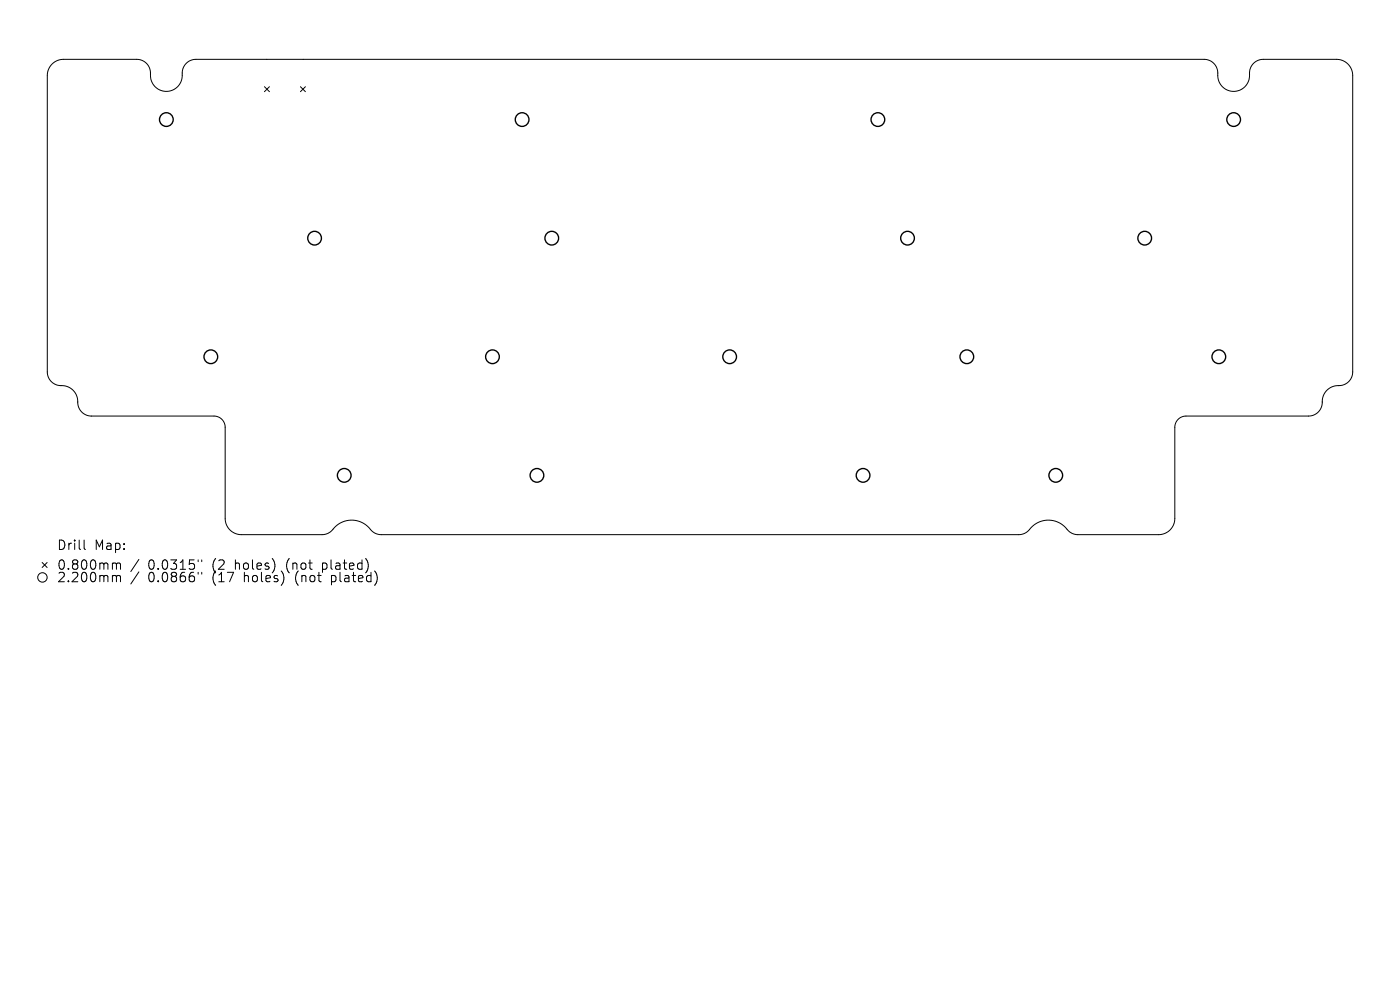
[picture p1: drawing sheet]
<svg xmlns="http://www.w3.org/2000/svg" width="297mm" height="210mm" viewBox="0 0 297 210" stroke-linecap="round" stroke-linejoin="round" font-family="sans-serif">
<defs><g id="words">
<g font-size="2.8">
<text x="12" y="117">Drill</text>
<text x="20" y="117">Map:</text>
<text x="12" y="121.2">0.800mm</text>
<text x="12" y="123.8">2.200mm</text>
<text x="31.4" y="121.2">0.0315&quot;</text>
<text x="31.4" y="123.8">0.0866&quot;</text>
<text x="45.2" y="121.2">(2</text>
<text x="45.2" y="123.8">(17</text>
<text x="50.1" y="121.2">holes)</text>
<text x="52" y="123.8">holes)</text>
<text x="61.2" y="121.2">(not</text>
<text x="63.1" y="123.8">(not</text>
<text x="69" y="121.2">plated)</text>
<text x="70.9" y="123.8">plated)</text>
</g>
</g></defs>
<g fill="none" stroke="#000" stroke-width=".21">
<path d="M11 13.6a3.4 3.4 0 0 1 2.5-1h15.8a3.1 3.1 0 0 1 2.6 3.7 3.4 3.4 0 0 0 4 3 3.4 3.4 0 0 0 2.8-4.1 2.91 2.91 0 0 1 2.9-2.6h214.1a3.1 3.1 0 0 1 2.7 3.7 3.4 3.4 0 0 0 3.9 3 3.4 3.4 0 0 0 2.8-4.1 2.91 2.91 0 0 1 2.9-2.6h15.8a3.4 3.4 0 0 1 3.2 3.4v63.1a3.1 3.1 0 0 1-3.7 2.8 3.6 3.6 0 0 0-2.8 4 2.9 2.9 0 0 1-2.9 2.4h-26.2a2.38 2.38 0 0 0-2.2 2.3v19.7a3.4 3.4 0 0 1-3.4 3.1h-17.2a3.6 3.6 0 0 1-2.8-1.8 5.2 5.2 0 0 0-7.8 1.1 2.9 2.9 0 0 1-1.9 .7h-135.3a3.6 3.6 0 0 1-2.8-1.8 5.2 5.2 0 0 0-7.8 1.1 2.9 2.9 0 0 1-1.9 .7h-17.4a3.4 3.4 0 0 1-3.1-3.4v-19.6a2.38 2.38 0 0 0-2.4-2.1l-26.3-.1a3.1 3.1 0 0 1-2.7-3.6 3.6 3.6 0 0 0-4-2.8 2.91 2.91 0 0 1-2.4-2.9v-62.9a3.4 3.4 0 0 1 1-2.4zM56.1 18.4l1.1 1M57.2 18.4l-1.1 1M63.7 18.4l1.1 1M64.8 18.4l-1.1 1M8.9 119.3l1.1 1.1M10 119.3l-1.1 1.1M17.8 114.6v1.7l.3 .3M24.1 119.4h.3l.3 .3M24.7 119.7l.3-.3 .5 .1 .1 1.3M24.7 119.7v1.1M29.5 118.7l-1.7 2.5"/>
<path d="M42 118.8v.3M42.8 118.8v.3M24.1 122.1l.5 .1 .1 .2M24.7 122.4v1M24.7 122.4l.3-.3 .5 .1 .1 1.2M29.5 121.3l-1.7 2.6M42 121.4v.4M42.8 121.4v.4"/>
<circle cx="9" cy="122.5" r="1"/>
</g>
<g fill="none" stroke="#000" stroke-width=".29">
<circle cx="35.3" cy="25.4" r="1.45"/>
<circle cx="110.8" cy="25.4" r="1.45"/>
<circle cx="186.2" cy="25.4" r="1.45"/>
<circle cx="261.7" cy="25.4" r="1.45"/>
<circle cx="66.7" cy="50.5" r="1.45"/>
<circle cx="117.1" cy="50.5" r="1.45"/>
<circle cx="192.5" cy="50.5" r="1.45"/>
<circle cx="242.8" cy="50.5" r="1.45"/>
<circle cx="44.7" cy="75.7" r="1.45"/>
<circle cx="104.5" cy="75.7" r="1.45"/>
<circle cx="154.8" cy="75.7" r="1.45"/>
<circle cx="205.1" cy="75.7" r="1.45"/>
<circle cx="258.6" cy="75.7" r="1.45"/>
<circle cx="73" cy="100.8" r="1.45"/>
<circle cx="113.9" cy="100.8" r="1.45"/>
<circle cx="183.1" cy="100.8" r="1.45"/>
<circle cx="224" cy="100.8" r="1.45"/>
</g>
<use href="#words"/>
</svg>
